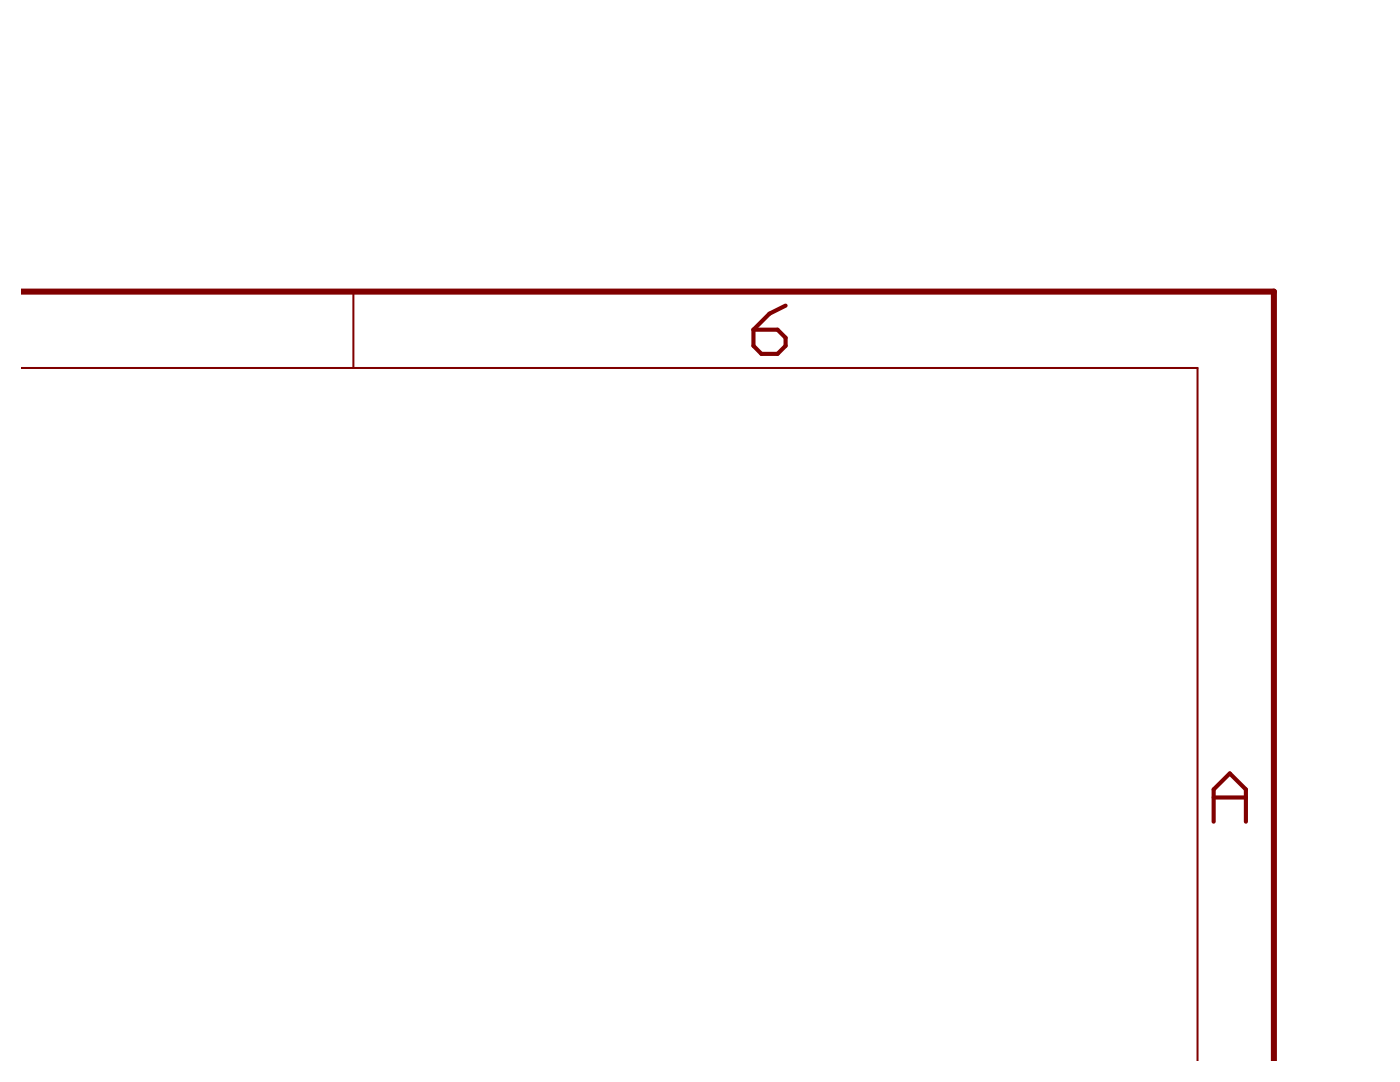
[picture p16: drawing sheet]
<svg xmlns="http://www.w3.org/2000/svg" width="279mm" height="216mm" viewBox="0 0 279 216" stroke-linecap="round" stroke-linejoin="round" font-family="sans-serif">
<path d="M4.1 58.2h250.1v153.6" fill="none" stroke="#800000" stroke-width="1.2"/>
<path d="M70.5 58.2v15.2M4.1 73.4h234.9v138.4" fill="none" stroke="#800000" stroke-width=".4"/>
<path d="M150.4 65.8h4.8l1.6 1.6v1.6l-1.6 1.6h-3.2l-1.6-1.6zM156.8 61l-3.2 1.6-3.2 3.2M242.2 159.1h6.4M242.2 164v-6.5l3.2-3.2 3.2 3.2v6.5" fill="none" stroke="#800000" stroke-width=".83"/>
</svg>
